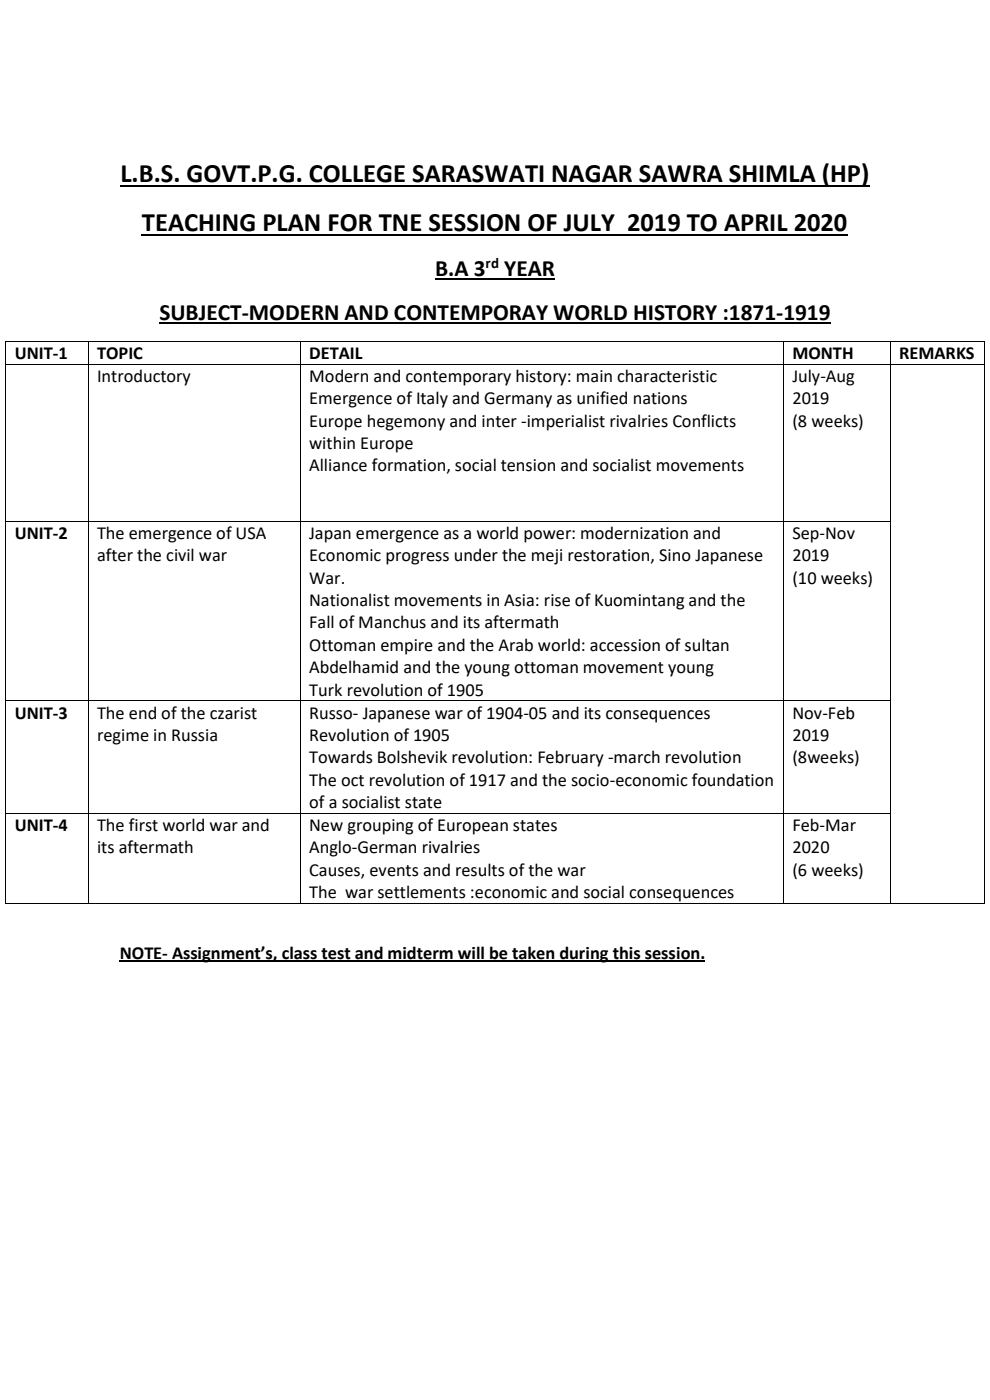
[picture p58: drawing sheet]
<svg xmlns="http://www.w3.org/2000/svg" width="210mm" height="297mm" viewBox="0 0 210 297" stroke-linecap="round" stroke-linejoin="round" font-family="sans-serif">
<defs><g id="words">
<g font-size="5.6">
<text x="25.5" y="38.7">L.B.S. GOVT.P.G. COLLEGE SARASWATI NAGAR SAWRA SHIMLA (HP)</text>
<text x="30.1" y="49">TEACHING PLAN FOR TNE SESSION OF JULY 2019 TO APRIL 2020</text>
</g>
<g font-size="5">
<text x="92.3" y="58.6">B.A 3</text>
<text x="107" y="58.6">YEAR</text>
<text x="33.8" y="67.9">SUBJECT-MODERN AND CONTEMPORAY WORLD HISTORY :1871-1919</text>
</g>
<g font-size="3.9">
<text x="3.1" y="76.1">UNIT-1</text>
<text x="20.6" y="76.1">TOPIC</text>
<text x="65.6" y="76.1">DETAIL</text>
<text x="168.1" y="76.1">MONTH</text>
<text x="190.8" y="76.1">REMARKS</text>
<text x="20.6" y="81">Introductory</text>
<text x="65.6" y="81">Modern and contemporary history: main characteristic</text>
<text x="168.1" y="81">July-Aug</text>
<text x="65.6" y="85.8">Emergence of Italy and Germany as unified nations</text>
<text x="168.1" y="85.8">2019</text>
<text x="65.6" y="90.5">Europe hegemony and inter -imperialist rivalries Conflicts</text>
<text x="65.6" y="95.3">within Europe</text>
<text x="168.1" y="90.5">(8 weeks)</text>
<text x="65.6" y="100">Alliance formation, social tension and socialist movements</text>
<text x="3.1" y="114.4">UNIT-2</text>
<text x="20.6" y="114.4">The emergence of USA</text>
<text x="20.6" y="119.1">after the civil war</text>
<text x="65.6" y="114.4">Japan emergence as a world power: modernization and</text>
<text x="65.6" y="119.1">Economic progress under the meji restoration, Sino Japanese</text>
<text x="168.1" y="114.4">Sep-Nov</text>
<text x="168.1" y="119.1">2019</text>
<text x="65.6" y="123.8">War.</text>
<text x="168.1" y="123.8">(10 weeks)</text>
<text x="65.6" y="128.6">Nationalist movements in Asia: rise of Kuomintang and the</text>
<text x="65.6" y="133.3">Fall of Manchus and its aftermath</text>
<text x="65.6" y="138.1">Ottoman empire and the Arab world: accession of sultan</text>
<text x="65.6" y="142.8">Abdelhamid and the young ottoman movement young</text>
<text x="65.6" y="147.6">Turk revolution of 1905</text>
<text x="3.1" y="152.5">UNIT-3</text>
<text x="20.6" y="152.5">The end of the czarist</text>
<text x="65.6" y="152.5">Russo- Japanese war of 1904-05 and its consequences</text>
<text x="168.1" y="152.5">Nov-Feb</text>
<text x="20.6" y="157.2">regime in Russia</text>
<text x="65.6" y="157.2">Revolution of 1905</text>
<text x="65.6" y="161.9">Towards Bolshevik revolution: February -march revolution</text>
<text x="168.1" y="157.2">2019</text>
<text x="168.1" y="161.9">(8weeks)</text>
<text x="65.6" y="166.7">The oct revolution of 1917 and the socio-economic foundation</text>
<text x="65.6" y="171.4">of a socialist state</text>
<text x="3.1" y="176.3">UNIT-4</text>
<text x="20.6" y="176.3">The first world war and</text>
<text x="65.6" y="176.3">New grouping of European states</text>
<text x="168.1" y="176.3">Feb-Mar</text>
<text x="20.6" y="181">its aftermath</text>
<text x="65.6" y="181">Anglo-German rivalries</text>
<text x="65.6" y="185.8">Causes, events and results of the war</text>
<text x="168.1" y="181">2020</text>
<text x="168.1" y="185.8">(6 weeks)</text>
<text x="65.6" y="190.5">The war settlements :economic and social consequences</text>
<text x="25.4" y="203.4">NOTE- Assignment’s, class test and midterm will be taken during this session.</text>
</g>
<text font-size="3.2" x="103" y="56.8">rd</text>
</g></defs>
<path d="M25.5 39.5h159M30.1 49.8h149.8" fill="none" stroke="#000" stroke-width=".38"/>
<path d="M92.3 59.3h25.4M33.8 68.6h142.4" fill="none" stroke="#000" stroke-width=".34"/>
<path d="M25.4 204h124.2" fill="none" stroke="#000" stroke-width=".25"/>
<g fill="#000">
<path d="M1.1 72.3h.2v.1h-.2z" fill-rule="evenodd"/>
<path d="M1.1 72.3h.2v.1h-.2z" fill-rule="evenodd"/>
<path d="M1.1 77.2h.2v.2h-.2z" fill-rule="evenodd"/>
<path d="M18.6 72.3h.2v.1h-.2z" fill-rule="evenodd"/>
<path d="M18.6 77.2h.2v.2h-.2z" fill-rule="evenodd"/>
<path d="M63.6 72.3h.2v.1h-.2z" fill-rule="evenodd"/>
<path d="M63.6 77.2h.2v.2h-.2z" fill-rule="evenodd"/>
<path d="M166.1 72.3h.2v.1h-.2z" fill-rule="evenodd"/>
<path d="M166.1 77.2h.2v.2h-.2z" fill-rule="evenodd"/>
<path d="M188.8 72.3h.1v.1h-.1z" fill-rule="evenodd"/>
<path d="M188.8 77.2h.1v.2h-.1z" fill-rule="evenodd"/>
<path d="M208.7 72.3h.2v.1h-.2z" fill-rule="evenodd"/>
<path d="M208.7 72.3h.2v.1h-.2z" fill-rule="evenodd"/>
<path d="M208.7 77.2h.2v.2h-.2z" fill-rule="evenodd"/>
<path d="M1.1 110.5h.2v.2h-.2z" fill-rule="evenodd"/>
<path d="M18.6 110.5h.2v.2h-.2z" fill-rule="evenodd"/>
<path d="M63.6 110.5h.2v.2h-.2z" fill-rule="evenodd"/>
<path d="M166.1 110.5h.2v.2h-.2z" fill-rule="evenodd"/>
<path d="M188.8 110.5h.1v.2h-.1z" fill-rule="evenodd"/>
<path d="M208.7 110.5h.2v.2h-.2z" fill-rule="evenodd"/>
<path d="M1.1 148.6h.2v.2h-.2z" fill-rule="evenodd"/>
<path d="M18.6 148.6h.2v.2h-.2z" fill-rule="evenodd"/>
<path d="M63.6 148.6h.2v.2h-.2z" fill-rule="evenodd"/>
<path d="M166.1 148.6h.2v.2h-.2z" fill-rule="evenodd"/>
<path d="M188.8 148.6h.1v.2h-.1z" fill-rule="evenodd"/>
<path d="M208.7 148.6h.2v.2h-.2z" fill-rule="evenodd"/>
<path d="M1.1 172.4h.2v.2h-.2z" fill-rule="evenodd"/>
<path d="M18.6 172.4h.2v.2h-.2z" fill-rule="evenodd"/>
<path d="M63.6 172.4h.2v.2h-.2z" fill-rule="evenodd"/>
<path d="M166.1 172.4h.2v.2h-.2z" fill-rule="evenodd"/>
<path d="M188.8 172.4h.1v.2h-.1z" fill-rule="evenodd"/>
<path d="M208.7 172.4h.2v.2h-.2z" fill-rule="evenodd"/>
<path d="M1.1 191.6h.2v.2h-.2z" fill-rule="evenodd"/>
<path d="M1.1 191.6h.2v.2h-.2z" fill-rule="evenodd"/>
<path d="M18.6 191.6h.2v.2h-.2z" fill-rule="evenodd"/>
<path d="M63.6 191.6h.2v.2h-.2z" fill-rule="evenodd"/>
<path d="M166.1 191.6h.2v.2h-.2z" fill-rule="evenodd"/>
<path d="M188.8 191.6h.1v.2h-.1z" fill-rule="evenodd"/>
<path d="M208.7 191.6h.2v.2h-.2z" fill-rule="evenodd"/>
<path d="M208.7 191.6h.2v.2h-.2z" fill-rule="evenodd"/>
</g>
<g fill="none" stroke="#000" stroke-width=".21">
<path d="M1.2 72.4v4.8M1.2 77.4v33.1M1.3 72.4h17.3M1.3 77.3h17.3M18.7 72.4v4.8M18.7 77.4v33.1M18.8 72.4h44.8M18.8 77.3h44.8M63.7 72.4v4.8M63.7 77.4v33.1M63.8 72.4h102.3M63.8 77.3h102.3"/>
<path d="M166.2 72.4v4.8M166.2 77.4v33.1M166.3 72.4h22.5M166.3 77.3h22.5M188.8 72.4v4.8M188.8 77.4v33.1M188.9 72.4h19.8M188.9 77.3h19.8M208.8 72.4v4.8M208.8 77.4v33.1M1.2 110.7v37.9M1.3 110.6h17.3"/>
<path d="M18.7 110.7v37.9M18.8 110.6h44.8M63.7 110.7v37.9M63.8 110.6h102.3M166.2 110.7v37.9M166.3 110.6h22.5M188.8 110.7v37.9M208.8 110.7v37.9M1.2 148.8v23.6M1.3 148.7h17.3M18.7 148.8v23.6M18.8 148.7h44.8"/>
<path d="M63.7 148.8v23.6M63.8 148.7h102.3M166.2 148.8v23.6M166.3 148.7h22.5M188.8 148.8v23.6M208.8 148.8v23.6M1.2 172.6v19M1.3 172.5h17.3M18.7 172.6v19M18.8 172.5h44.8M63.7 172.6v19M63.8 172.5h102.3"/>
<path d="M166.2 172.6v19M166.3 172.5h22.5M188.8 172.6v19M208.8 172.6v19M1.3 191.7h17.3M18.8 191.7h44.8M63.8 191.7h102.3M166.3 191.7h22.5M188.9 191.7h19.8"/>
</g>
<use href="#words"/>
</svg>
